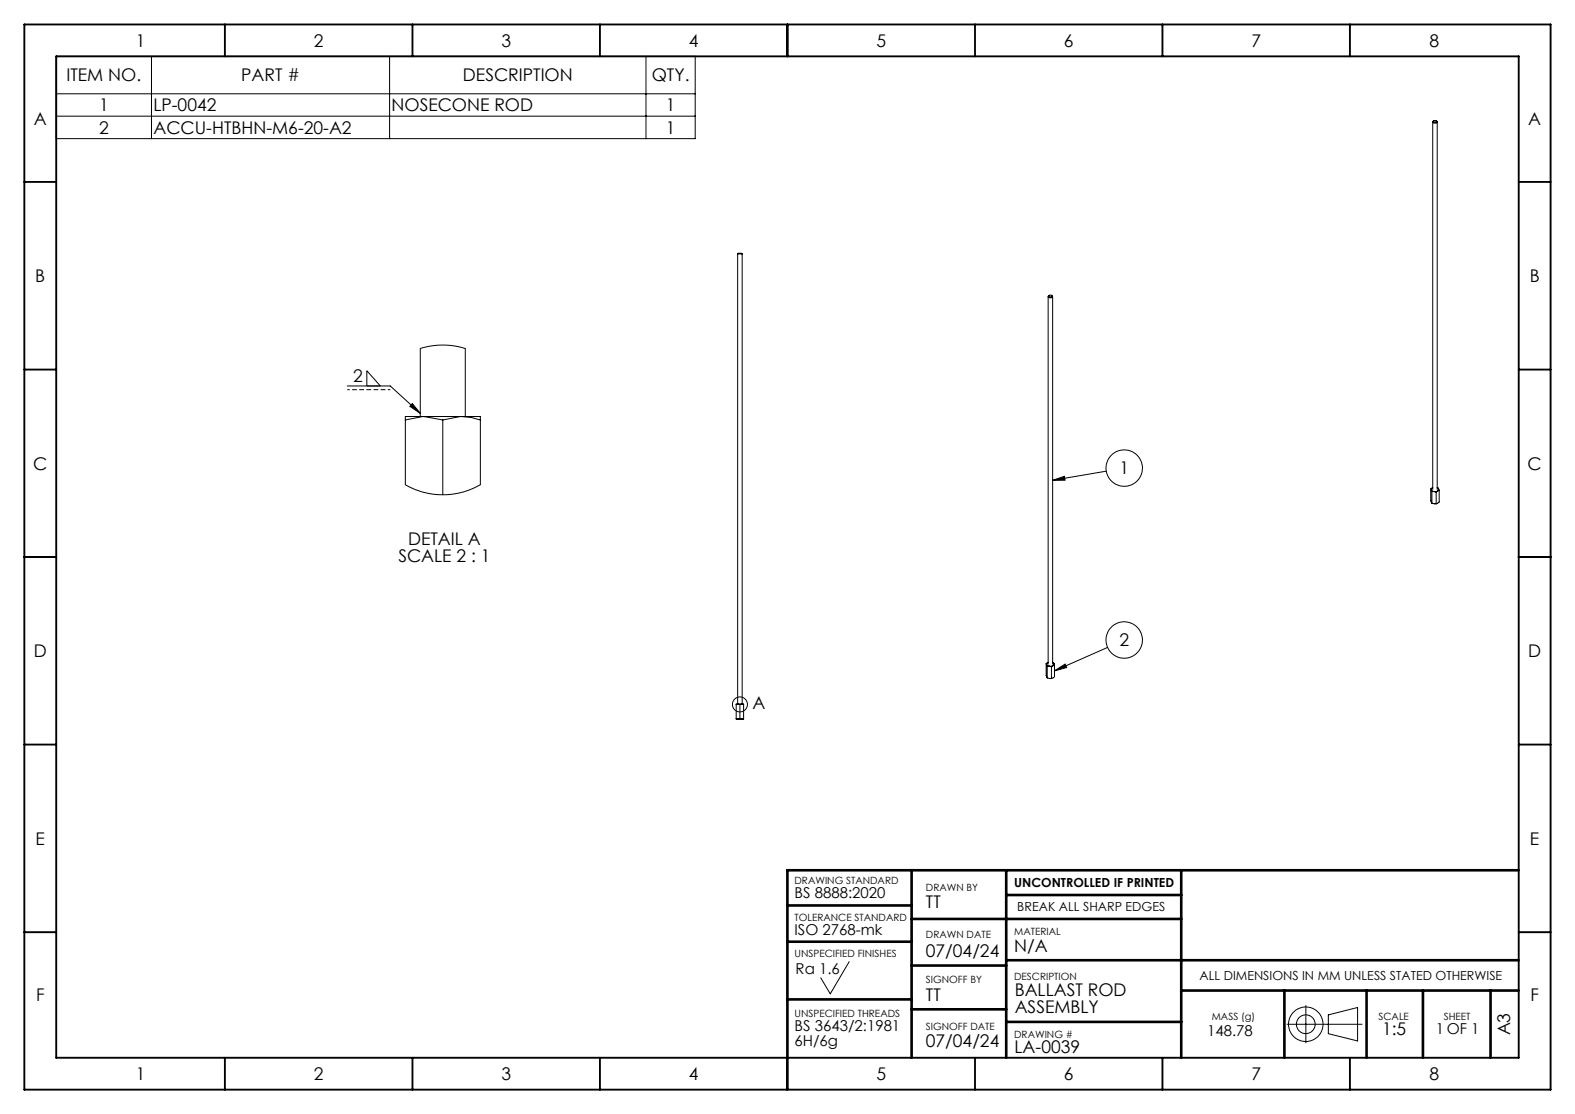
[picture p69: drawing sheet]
<svg xmlns="http://www.w3.org/2000/svg" width="420mm" height="297mm" viewBox="0 0 420 297" stroke-linecap="round" stroke-linejoin="round" font-family="sans-serif">
<defs><g id="words">
<g font-size="4.7">
<text x="36.2" y="12.4">1</text>
<text x="83.7" y="12.4">2</text>
<text x="133.7" y="12.4">3</text>
<text x="183.7" y="12.4">4</text>
<text x="233.7" y="12.4">5</text>
<text x="283.7" y="12.4">6</text>
<text x="333.7" y="12.4">7</text>
<text x="381.2" y="12.4">8</text>
<text x="17.7" y="21.7">ITEM NO.</text>
<text x="64.3" y="21.7">PART #</text>
<text x="123.5" y="21.7">DESCRIPTION</text>
<text x="173.8" y="21.7">QTY.</text>
<text x="26.4" y="29.7">1</text>
<text x="40.9" y="29.7">LP-0042</text>
<text x="104.4" y="29.7">NOSECONE ROD</text>
<text x="177.6" y="29.7">1</text>
<text x="9" y="33.4">A</text>
<text x="26.4" y="35.6">2</text>
<text x="40.9" y="35.6">ACCU-HTBHN-M6-20-A2</text>
<text x="177.6" y="35.6">1</text>
<text x="407.5" y="33.4">A</text>
<text x="9.4" y="75.2">B</text>
<text x="407.9" y="75.2">B</text>
<text x="94.2" y="101.9">2</text>
<text x="8.9" y="125.2">C</text>
<text x="407.4" y="125.2">C</text>
<text x="298.5" y="126.5">1</text>
<text x="106.2" y="149.7">SCALE 2 : 1</text>
<text x="108.8" y="145.2">DETAIL A</text>
<text x="298.5" y="172.3">2</text>
<text x="9" y="175.2">D</text>
<text x="407.5" y="175.2">D</text>
<text x="200.7" y="189.1">A</text>
<text x="9.5" y="225.2">E</text>
<text x="408" y="225.2">E</text>
<text x="246.9" y="242.1">TT</text>
<text x="246.9" y="255">07/04/24</text>
<text x="270.4" y="253.9">N/A</text>
<text x="9.6" y="266.9">F</text>
<text x="246.9" y="266.8">TT</text>
<text x="270.6" y="265.7">BALLAST ROD</text>
<text x="408.1" y="266.9">F</text>
<text x="270.6" y="270.2">ASSEMBLY</text>
<text x="368.5" y="275.9">1:5</text>
<text x="246.9" y="279.2">07/04/24</text>
<text x="270.5" y="280.7">LA-0039</text>
<text x="402.7" y="276.1" transform="rotate(-90 402.7 276.1)">A3</text>
<text x="36.2" y="287.9">1</text>
<text x="83.7" y="287.9">2</text>
<text x="133.7" y="287.9">3</text>
<text x="183.7" y="287.9">4</text>
<text x="233.7" y="287.9">5</text>
<text x="283.7" y="287.9">6</text>
<text x="333.7" y="287.9">7</text>
<text x="381.2" y="287.9">8</text>
</g>
<g font-size="4">
<text x="211.9" y="239.4">BS 8888:2020</text>
<text x="211.9" y="249.2">ISO 2768-mk</text>
<text x="212.2" y="259.8">Ra 1.6</text>
<text x="211.9" y="274.9">BS 3643/2:1981</text>
<text x="382.9" y="275.7">1 OF 1</text>
<text x="211.9" y="278.9">6H/6g</text>
<text x="321.9" y="276.2">148.78</text>
</g>
<g font-size="3.3">
<text x="270.4" y="236.5">UNCONTROLLED IF PRINTED</text>
<text x="271.3" y="242.9">BREAK ALL SHARP EDGES</text>
<text x="319.9" y="261.3">ALL DIMENSIONS IN MM UNLESS STATED OTHERWISE</text>
</g>
<g font-size="2.7">
<text x="211.9" y="235.7">DRAWING STANDARD</text>
<text x="246.9" y="237.6">DRAWN BY</text>
<text x="211.9" y="245.5">TOLERANCE STANDARD</text>
<text x="246.9" y="250.2">DRAWN DATE</text>
<text x="270.4" y="249.2">MATERIAL</text>
<text x="211.9" y="255">UNSPECIFIED FINISHES</text>
<text x="246.9" y="262.2">SIGNOFF BY</text>
<text x="270.4" y="261.3">DESCRIPTION</text>
<text x="211.9" y="271.2">UNSPECIFIED THREADS</text>
<text x="246.9" y="274.5">SIGNOFF DATE</text>
<text x="323.1" y="271.9">MASS (g)</text>
<text x="367.6" y="271.9">SCALE</text>
<text x="385" y="271.9">SHEET</text>
<text x="270.4" y="276.7">DRAWING #</text>
</g>
</g></defs>
<g fill="none" stroke="#000" stroke-width=".27">
<path d="M15 15h170.4v22h-170.4zM40.4 15v22M103.9 15v22M172.3 15v22M15 25h170.4M15 31h170.4M382.1 32.5v98M382.3 32.2a.35 .35 0 0 1 .4-.1 .35 .35 0 0 1 .2 .4l-.4 .1zM382.4 32.2l-.2 .1a.56 .56 0 0 0 .4 .6 .56 .56 0 0 0 .7-.4l-.4-.3M383.3 32.5v98M196.7 67.7l.2-.2h.8l.2 .2M196.7 67.7h1.2"/>
<path d="M196.7 67.7v120M197.9 67.7v120M279.5 79.1v98M279.7 78.8a.37 .37 0 0 1 .5-.1 .37 .37 0 0 1 .2 .4h-.6zM279.8 78.7l-.2 .2a.48 .48 0 0 0 .2 .6 .48 .48 0 0 0 .6-.1l.3-.3-.3-.4M280.7 79.1v98M92.6 102.9h11.5l8 7.3M97.8 102.9v-4.1l3.6 4.1M108.1 112v17.2l2.1 1.1 1.9 .7 2.1 .5 2.7 .4 3.2-.1 3.2-.6 2.6-.9 2.2-1.1v-17.2M110 107.6l2.1 2.6-2.8-1.9zM112.1 111.1v-18.2l2.5-.6 2.5-.3 3.5 .1 3.5 .8v18.2M113.1 111.1h10"/>
<path d="M113.1 111.1l-5 .9M113.1 111.1h-5v.9M113.1 111.1l5 .9M118.1 112v19.9M123.1 111.1l-5 .9M123.1 111.1l2.5 .2 2.5 .7M123.1 111.1h5v.9M280.7 128.1l3.1-1.1 .2 1zM295 125.6l-14.3 2.5M381.5 130.4l.2 .2M381.5 130.4v3.1l.3 .7M381.7 130.6l.7 .5"/>
<path d="M381.7 130.6l.1 .4M381.8 131l.6 .1M381.8 134.2l1.2 .1M381.8 131v3.2M382 130.1l-.3 .5M382 130.1h.1M382 130.1l-.5 .3M382.4 131.1l.6 .1M383 131.2v3.1M383.3 130l.3 .3zM383.4 130.9l-1 .2M383.4 130.9l-.4 .3"/>
<path d="M383.6 130.3l-.2 .6M383.6 130.3l.2 .4M383.8 130.7l-.4 .2M383.8 130.7v3.1l-.8 .5M279 176.9l.1 .3M279 176.9v3.2l.3 .6M279.1 177.2l.7 .4M279.1 177.2l.2 .4M279.3 177.6h.5M279.3 177.6v3.1M279.4 176.6l-.3 .6M279.4 176.6l-.4 .3"/>
<path d="M279.5 176.6h-.1M279.8 177.6l.6 .2M280.4 177.8v3.1M280.7 176.6l.4 .3zM280.8 177.5l-1 .1M280.8 177.5l-.4 .3M281.1 176.9l-.3 .6M281.1 176.9l.1 .4M281.2 178.9l2.8-1.8 .4 .9zM281.2 177.3l-.4 .2M281.2 177.3v3.1l-.8 .5M295.3 172.6l-14.1 6.3"/>
<path d="M196.3 191.6l.5 .1M196.3 187.8v3.8M196.8 187.7h1M196.8 187.7l-.5 .1M196.8 191.7h1M196.8 187.7l.5 .1M197.3 191.6l-.5 .1M197.3 191.6l.5 .1M197.3 187.8v3.8M197.8 187.7l-.5 .1M197.8 187.7l.5 .1M198.3 191.6l-.5 .1"/>
<path d="M198.3 187.8v3.8M279.3 180.7l1.1 .2M226.4 256.4l-5 8.6-2.5-4.3M343.2 273.1h20M348.2 268.1v10M354.2 270.6l7.8-2v8.9l-7.8-1.9z"/>
<circle cx="299.8" cy="124.8" r="4.9"/>
<circle cx="299.8" cy="170.6" r="4.9"/>
<circle cx="197.3" cy="187.8" r="2"/>
<circle cx="348.2" cy="273.1" r="2.5"/>
<circle cx="348.2" cy="273.1" r="4.6"/>
</g>
<path d="M104.1 103.9h-11.5" fill="none" stroke="#000" stroke-width=".27" stroke-dasharray="1.3 .6" stroke-dashoffset=".6" stroke-linecap="butt"/>
<g fill="none" stroke="#000" stroke-width=".5">
<path d="M6.5 6.5h407v284h-407zM15 15h390v267h-390zM60 6.5v8.5M110 6.5v8.5M160 6.5v8.5M210 6.5v8.5M260 6.5v8.5M310 6.5v8.5M360 6.5v8.5M6.5 48.5h8.5M405 48.5h8.5M6.5 98.5h8.5"/>
<path d="M405 98.5h8.5M6.5 148.5h8.5M405 148.5h8.5M6.5 198.5h8.5M405 198.5h8.5M6.5 248.5h8.5M405 248.5h8.5M60 282v8.5M110 282v8.5M160 282v8.5M210 282v8.5M260 282v8.5"/>
<path d="M310 282v8.5M360 282v8.5"/>
</g>
<g fill="none" stroke="#000" stroke-width=".7">
<path d="M243.1 232v50M268.3 232v50M268.3 238.6h46.7M315 232v50M405 232h-195v50M210 241.4h33.1M210 251.1h33.1M243.1 245h71.9M243.1 257.4h25.2M268.3 256h136.7M210 266.4h33.1M243.1 269.1h25.2"/>
<path d="M268.3 272.4h46.7M315 264.1h90M342.5 264.1v17.9M364.4 264.1v17.9M379.4 264.1v17.9M397.5 264.1v17.9"/>
</g>
<path d="M280.7 128.1l3.1-1.1 .2 1zM281.2 178.9l2.8-1.8 .4 .9zM110 107.6l2.1 2.6-2.8-1.9z" fill="#000"/>
<use href="#words"/>
</svg>
